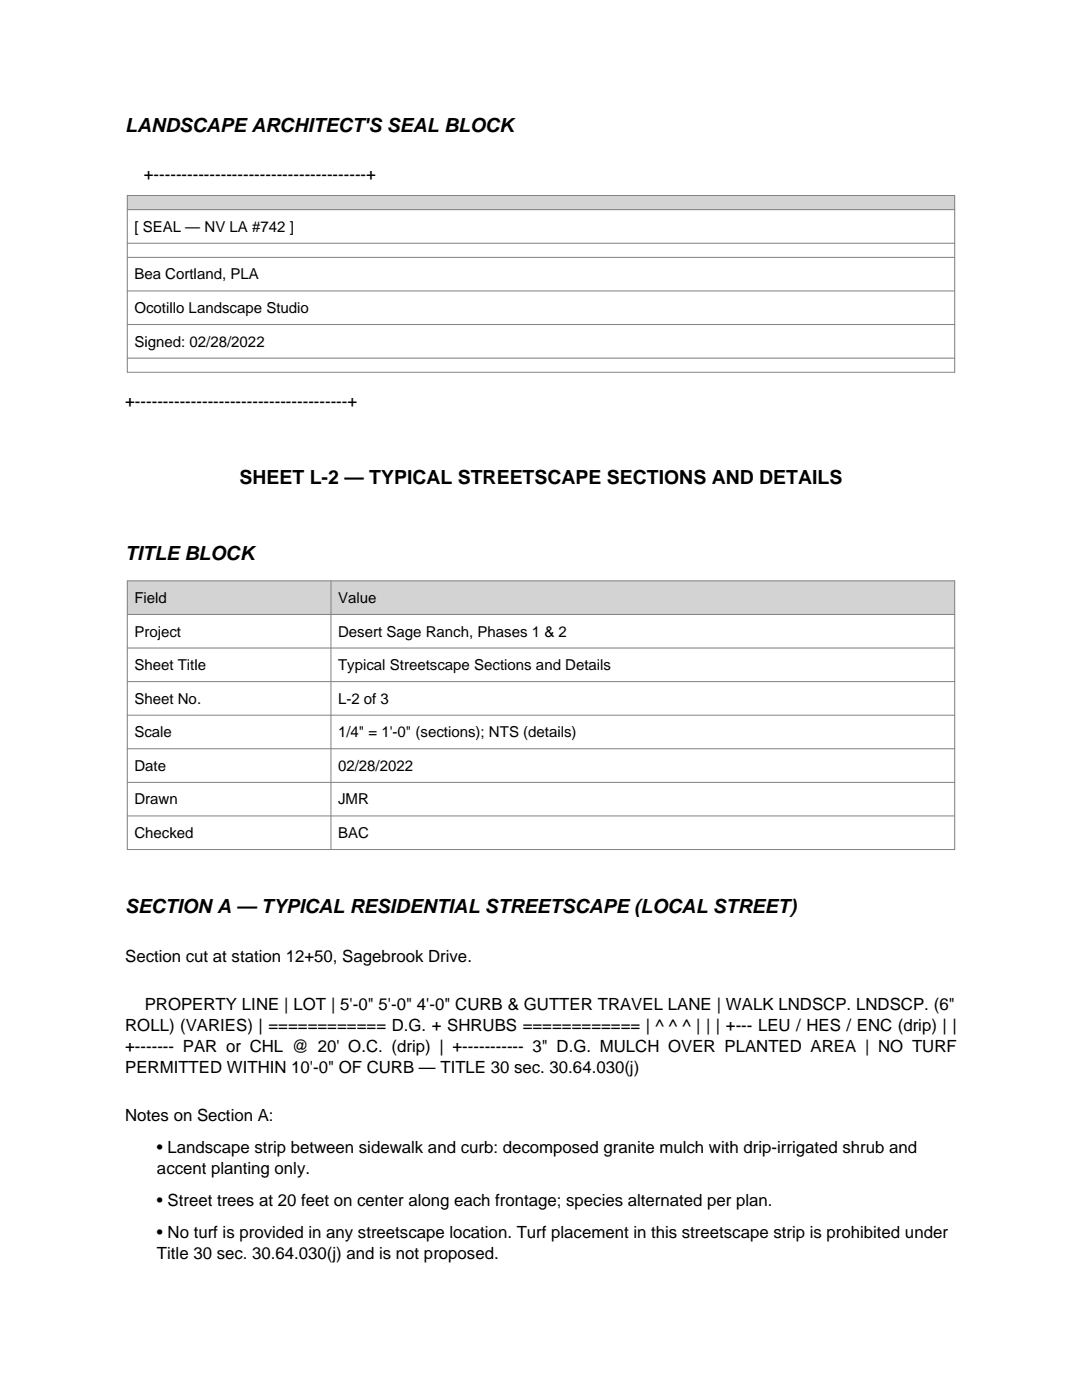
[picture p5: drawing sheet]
<svg xmlns="http://www.w3.org/2000/svg" width="216mm" height="279mm" viewBox="0 0 216 279" stroke-linecap="round" stroke-linejoin="round" font-family="sans-serif">
<defs><g id="words">
<g font-size="3.9">
<text x="25" y="26.3">LANDSCAPE ARCHITECT'S SEAL BLOCK</text>
<text x="47.8" y="96.5">SHEET L-2 — TYPICAL STREETSCAPE SECTIONS AND DETAILS</text>
<text x="25" y="111.7">TITLE BLOCK</text>
<text x="25" y="182.2">SECTION A — TYPICAL RESIDENTIAL STREETSCAPE (LOCAL STREET)</text>
</g>
<g font-size="3.4">
<text x="28.7" y="36">+--------------------------------------+</text>
<text x="25" y="81.2">+--------------------------------------+</text>
<text x="25" y="191.9">Section cut at station 12+50, Sagebrook Drive.</text>
<text x="28.9" y="201.5">PROPERTY LINE | LOT | 5'-0&quot; 5'-0&quot; 4'-0&quot; CURB &amp; GUTTER TRAVEL LANE | WALK LNDSCP. LNDSCP. (6&quot;</text>
<text x="25" y="205.7">ROLL) (VARIES) | ============ D.G. + SHRUBS ============ | ^ ^ ^ | | | +--- LEU / HES / ENC (drip) | |</text>
<text x="25" y="209.9">+------- PAR or CHL @ 20' O.C. (drip) | +----------- 3&quot; D.G. MULCH OVER PLANTED AREA | NO TURF</text>
<text x="25" y="214.2">PERMITTED WITHIN 10'-0&quot; OF CURB — TITLE 30 sec. 30.64.030(j)</text>
<text x="25" y="223.7">Notes on Section A:</text>
<text x="31.3" y="230">• Landscape strip between sidewalk and curb: decomposed granite mulch with drip-irrigated shrub and</text>
<text x="31.3" y="234.3">accent planting only.</text>
<text x="31.3" y="240.6">• Street trees at 20 feet on center along each frontage; species alternated per plan.</text>
<text x="31.3" y="247">• No turf is provided in any streetscape location. Turf placement in this streetscape strip is prohibited under</text>
<text x="31.3" y="251.2">Title 30 sec. 30.64.030(j) and is not proposed.</text>
</g>
<g font-size="3">
<text x="26.8" y="46.2">[ SEAL — NV LA #742 ]</text>
<text x="26.8" y="55.8">Bea Cortland, PLA</text>
<text x="26.8" y="62.5">Ocotillo Landscape Studio</text>
<text x="26.8" y="69.2">Signed: 02/28/2022</text>
<text x="26.8" y="120.3">Field</text>
<text x="67.5" y="120.3">Value</text>
<text x="26.8" y="127">Project</text>
<text x="67.5" y="127">Desert Sage Ranch, Phases 1 &amp; 2</text>
<text x="26.8" y="133.7">Sheet Title</text>
<text x="67.5" y="133.7">Typical Streetscape Sections and Details</text>
<text x="26.8" y="140.4">Sheet No.</text>
<text x="67.5" y="140.4">L-2 of 3</text>
<text x="26.8" y="147.1">Scale</text>
<text x="67.5" y="147.1">1/4&quot; = 1'-0&quot; (sections); NTS (details)</text>
<text x="26.8" y="153.8">Date</text>
<text x="67.5" y="153.8">02/28/2022</text>
<text x="26.8" y="160.5">Drawn</text>
<text x="67.5" y="160.5">JMR</text>
<text x="26.8" y="167.3">Checked</text>
<text x="67.5" y="167.3">BAC</text>
</g>
</g></defs>
<path d="M25.4 39h165.1v2.8h-165.1z" fill-rule="evenodd" fill="#d3d3d3"/>
<path d="M25.4 39h165.1v35.3h-165.1zM25.4 41.8h165.1M25.4 48.5h165.1M25.4 51.4h165.1M25.4 58.1h165.1M25.4 64.8h165.1M25.4 71.5h165.1" fill="none" stroke="#808080" stroke-width=".2"/>
<path d="M25.4 115.9h165.1v6.7h-165.1z" fill-rule="evenodd" fill="#d3d3d3"/>
<path d="M25.4 115.9h165.1v53.6h-165.1zM66 115.9v53.6M25.4 122.6h165.1M25.4 129.3h165.1M25.4 136h165.1M25.4 142.7h165.1M25.4 149.4h165.1M25.4 156.1h165.1M25.4 162.8h165.1" fill="none" stroke="#808080" stroke-width=".2"/>
<use href="#words"/>
</svg>
